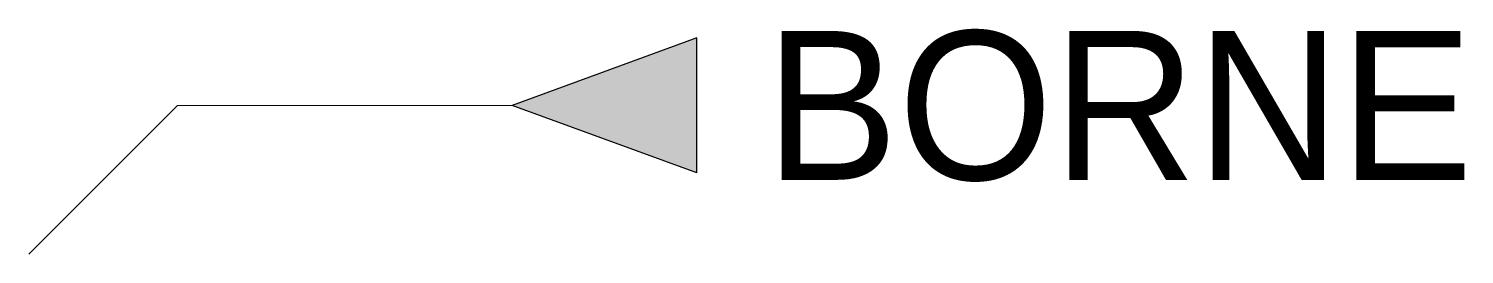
# Model space of a CAD drawing. Extents: x 106.7 to 126, y 227.3 to 230.4.
import ezdxf
from ezdxf.enums import TextEntityAlignment as Align

# ---------------------------------------------------------------- set-up
doc = ezdxf.new("R2010")
doc.units = 0
doc.header["$MEASUREMENT"] = 0
doc.layers.get('0').update_dxf_attribs({"linetype": 'CONTINUOUS'})
doc.styles.add('INTL_ISO', font='intl_iso.shx')

# ---------------------------------------------------------------- blocks, each defined once
blk = doc.blocks.new('24')
at = {"color": 7}
blk.add_line((0.906, 0), (-0.906, 0), dxfattribs=at)
for p in [(-0.906, 0), (0.906, 0)]:
    blk.add_line(p, (0, -2.484))
blk.add_solid([(0, -2.484), (0.906, 0), (-0.906, 0)])

msp = doc.modelspace()

# ---------------------------------------------------------------- linework, layer by layer
at = {"color": 7, "lineweight": 9}
msp.add_lwpolyline([(106.681, 227.343), (108.681, 229.343), (113.181, 229.343)], dxfattribs=at)

# ---------------------------------------------------------------- block references
at = {"color": 7, "rotation": 270}
msp.add_blockref('24', (115.665, 229.343), dxfattribs=at)

# ---------------------------------------------------------------- texts
at = {"color": 7, "lineweight": -3, "style": 'INTL_ISO'}
msp.add_attdef('BORNE', text='', height=2, dxfattribs=at).set_placement((116.588, 229.342), align=Align.MIDDLE_LEFT)

doc.saveas('drawing.dxf')
